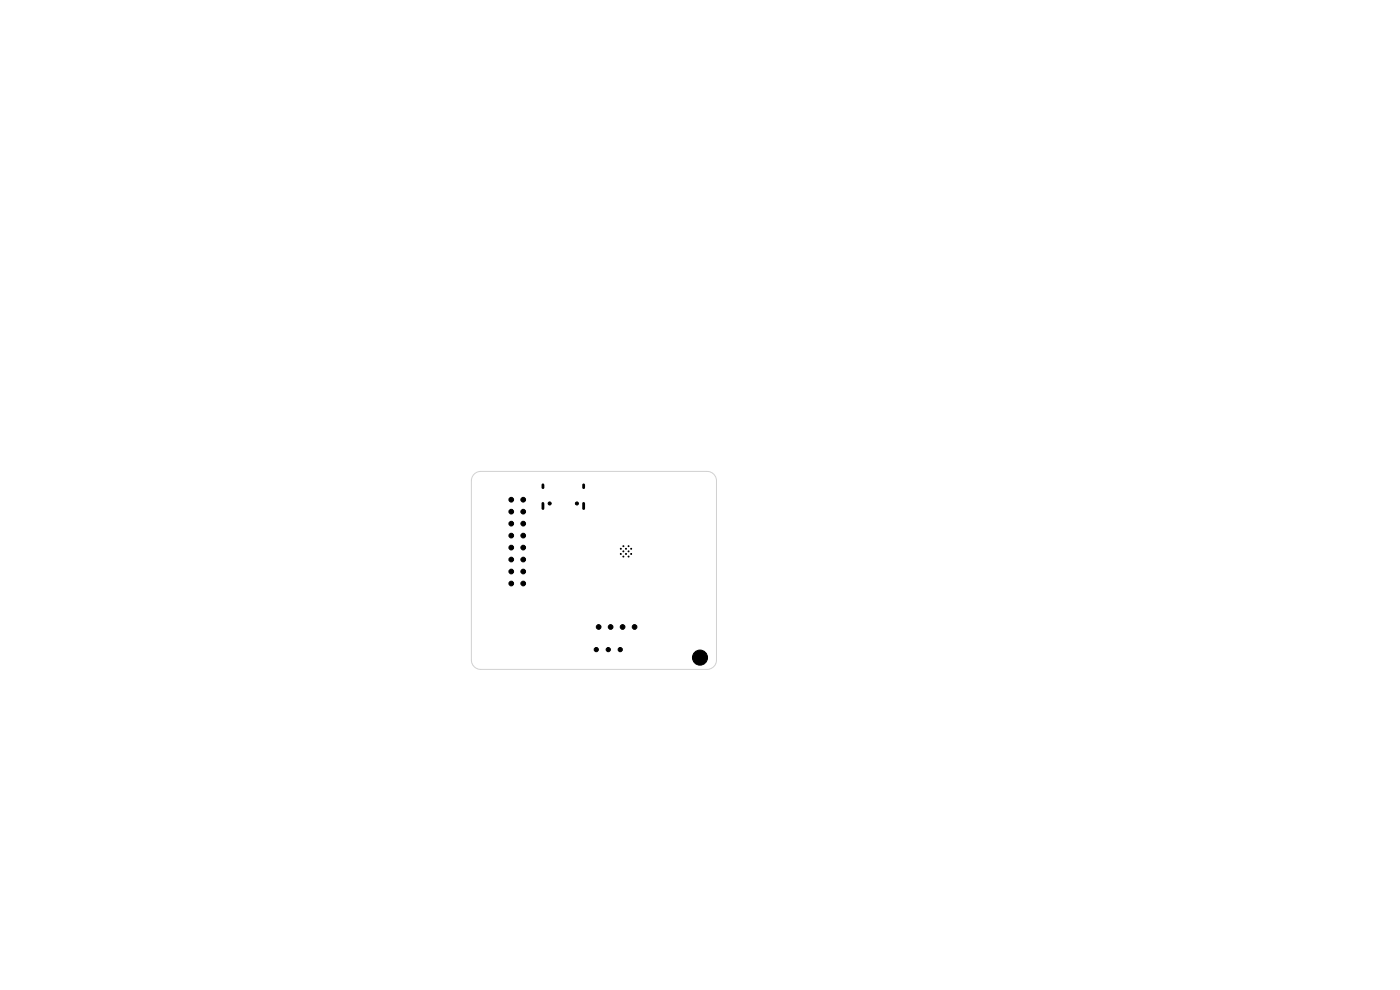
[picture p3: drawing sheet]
<svg xmlns="http://www.w3.org/2000/svg" width="297mm" height="210mm" viewBox="0 0 297 210" stroke-linecap="round" stroke-linejoin="round" font-family="sans-serif">
<path d="M100.6 100.6l.6-.4 .8-.2h48a2 2 0 0 1 2 2v38a2 2 0 0 1-2 2h-48a2 2 0 0 1-2-2v-38l.2-.8z" fill="none" stroke="#d0d2cd" stroke-width=".21"/>
<g fill="#000" stroke="#000" stroke-width=".21">
<circle cx="108.5" cy="111.1" r=".5"/>
<circle cx="108.5" cy="113.6" r=".5"/>
<circle cx="108.5" cy="108.5" r=".5"/>
<circle cx="108.5" cy="116.2" r=".5"/>
<circle cx="108.5" cy="118.7" r=".5"/>
<circle cx="108.5" cy="106" r=".5"/>
<circle cx="111" cy="106" r=".5"/>
<circle cx="111" cy="108.5" r=".5"/>
<circle cx="111" cy="113.6" r=".5"/>
<circle cx="111" cy="116.2" r=".5"/>
<circle cx="111" cy="118.7" r=".5"/>
<circle cx="111" cy="111.1" r=".5"/>
<circle cx="116.6" cy="106.8" r=".32"/>
<circle cx="122.4" cy="106.8" r=".32"/>
<circle cx="131.7" cy="117.5" r=".1"/>
<circle cx="131.7" cy="116.4" r=".1"/>
<circle cx="132.3" cy="117" r=".1"/>
<circle cx="132.3" cy="115.9" r=".1"/>
<circle cx="132.3" cy="118.1" r=".1"/>
<circle cx="132.8" cy="117.5" r=".1"/>
<circle cx="132.8" cy="116.4" r=".1"/>
<circle cx="133.3" cy="117" r=".1"/>
<circle cx="133.3" cy="115.9" r=".1"/>
<circle cx="133.3" cy="118.1" r=".1"/>
<circle cx="133.9" cy="117.5" r=".1"/>
<circle cx="133.9" cy="116.4" r=".1"/>
<circle cx="108.5" cy="123.8" r=".5"/>
<circle cx="108.5" cy="121.2" r=".5"/>
<circle cx="111" cy="123.8" r=".5"/>
<circle cx="111" cy="121.2" r=".5"/>
<circle cx="126.5" cy="137.8" r=".45"/>
<circle cx="127" cy="133" r=".5"/>
<circle cx="129" cy="137.8" r=".45"/>
<circle cx="129.5" cy="133" r=".5"/>
<circle cx="131.6" cy="137.8" r=".45"/>
<circle cx="132.1" cy="133" r=".5"/>
<circle cx="134.6" cy="133" r=".5"/>
<circle cx="148.5" cy="139.5" r="1.6"/>
</g>
<path d="M115.2 102.9v.6M115.2 106.8v1.1M123.8 102.9v.6M123.8 106.8v1.1" fill="none" stroke="#000" stroke-width=".6"/>
</svg>
